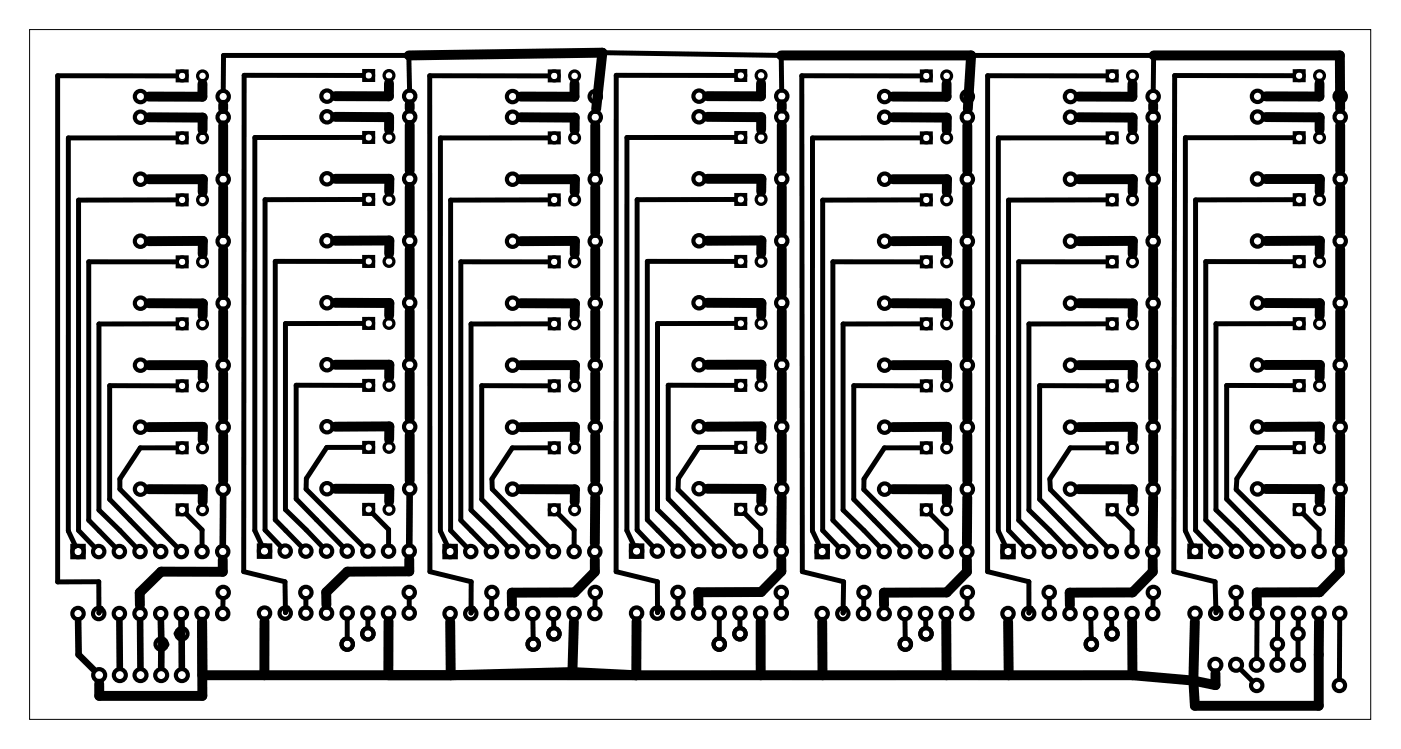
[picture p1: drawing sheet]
<svg xmlns="http://www.w3.org/2000/svg" width="172mm" height="92mm" viewBox="0 0 172 92" stroke-linecap="round" stroke-linejoin="round" font-family="sans-serif">
<path d="M3.6 3.6h164.8v84.8h-164.8z" fill="none" stroke="#000" stroke-width=".12"/>
<g fill="none" stroke="#000" stroke-width=".51">
<path d="M8.9 67.1h1.4v1.4h-1.4zM31.8 67.1h1.4v1.3h-1.4zM54.6 67.1h1.4v1.4h-1.4zM77.5 67.1h1.4v1.3h-1.4zM100.3 67.1h1.4v1.4h-1.4zM123.2 67.1h1.4v1.4h-1.4zM146.1 67.1h1.4v1.4h-1.4z"/>
<circle cx="17.3" cy="11.9" r=".7"/>
<circle cx="17.3" cy="14.4" r=".7"/>
<circle cx="27.4" cy="11.9" r=".7"/>
<circle cx="27.4" cy="14.4" r=".7"/>
<circle cx="40.2" cy="14.4" r=".7"/>
<circle cx="40.2" cy="11.8" r=".7"/>
<circle cx="50.3" cy="11.8" r=".7"/>
<circle cx="50.3" cy="14.4" r=".7"/>
<circle cx="63" cy="11.9" r=".7"/>
<circle cx="63" cy="14.4" r=".7"/>
<circle cx="73.1" cy="11.9" r=".7"/>
<circle cx="73.1" cy="14.4" r=".7"/>
<circle cx="85.9" cy="11.8" r=".7"/>
<circle cx="85.9" cy="14.4" r=".7"/>
<circle cx="96.1" cy="11.8" r=".7"/>
<circle cx="96.1" cy="14.4" r=".7"/>
<circle cx="108.7" cy="14.4" r=".7"/>
<circle cx="108.7" cy="11.9" r=".7"/>
<circle cx="118.9" cy="14.4" r=".7"/>
<circle cx="118.9" cy="11.9" r=".7"/>
<circle cx="131.5" cy="11.9" r=".7"/>
<circle cx="131.5" cy="14.4" r=".7"/>
<circle cx="141.7" cy="14.4" r=".7"/>
<circle cx="141.7" cy="11.9" r=".7"/>
<circle cx="154.5" cy="14.4" r=".7"/>
<circle cx="154.5" cy="11.8" r=".7"/>
<circle cx="164.7" cy="11.8" r=".7"/>
<circle cx="164.7" cy="14.4" r=".7"/>
<circle cx="17.3" cy="29.7" r=".7"/>
<circle cx="17.3" cy="37.3" r=".7"/>
<circle cx="17.3" cy="22" r=".7"/>
<circle cx="27.4" cy="37.3" r=".7"/>
<circle cx="27.4" cy="22" r=".7"/>
<circle cx="27.4" cy="29.7" r=".7"/>
<circle cx="40.2" cy="29.6" r=".7"/>
<circle cx="40.2" cy="37.2" r=".7"/>
<circle cx="40.2" cy="22" r=".7"/>
<circle cx="50.3" cy="37.2" r=".7"/>
<circle cx="50.3" cy="29.6" r=".7"/>
<circle cx="50.3" cy="22" r=".7"/>
<circle cx="63" cy="37.3" r=".7"/>
<circle cx="63" cy="29.7" r=".7"/>
<circle cx="63" cy="22" r=".7"/>
<circle cx="73.1" cy="37.3" r=".7"/>
<circle cx="73.1" cy="29.7" r=".7"/>
<circle cx="73.1" cy="22" r=".7"/>
<circle cx="85.9" cy="29.6" r=".7"/>
<circle cx="85.9" cy="37.2" r=".7"/>
<circle cx="85.9" cy="22" r=".7"/>
<circle cx="96.1" cy="37.2" r=".7"/>
<circle cx="96.1" cy="29.6" r=".7"/>
<circle cx="96.1" cy="22" r=".7"/>
<circle cx="108.7" cy="22" r=".7"/>
<circle cx="108.7" cy="29.7" r=".7"/>
<circle cx="108.7" cy="37.3" r=".7"/>
<circle cx="118.9" cy="29.7" r=".7"/>
<circle cx="118.9" cy="37.3" r=".7"/>
<circle cx="118.9" cy="22" r=".7"/>
<circle cx="131.5" cy="29.6" r=".7"/>
<circle cx="131.5" cy="37.3" r=".7"/>
<circle cx="131.5" cy="22" r=".7"/>
<circle cx="141.7" cy="22" r=".7"/>
<circle cx="141.7" cy="37.3" r=".7"/>
<circle cx="141.7" cy="29.6" r=".7"/>
<circle cx="154.5" cy="22" r=".7"/>
<circle cx="154.5" cy="37.2" r=".7"/>
<circle cx="154.5" cy="29.6" r=".7"/>
<circle cx="164.7" cy="29.6" r=".7"/>
<circle cx="164.7" cy="37.2" r=".7"/>
<circle cx="164.7" cy="22" r=".7"/>
<circle cx="17.3" cy="44.9" r=".7"/>
<circle cx="17.3" cy="52.5" r=".7"/>
<circle cx="27.4" cy="44.9" r=".7"/>
<circle cx="27.4" cy="52.5" r=".7"/>
<circle cx="40.2" cy="52.5" r=".7"/>
<circle cx="40.2" cy="44.8" r=".7"/>
<circle cx="50.3" cy="52.5" r=".7"/>
<circle cx="50.3" cy="44.8" r=".7"/>
<circle cx="63" cy="44.9" r=".7"/>
<circle cx="63" cy="52.5" r=".7"/>
<circle cx="73.1" cy="44.9" r=".7"/>
<circle cx="73.1" cy="52.5" r=".7"/>
<circle cx="85.9" cy="44.8" r=".7"/>
<circle cx="85.9" cy="52.5" r=".7"/>
<circle cx="96.1" cy="44.8" r=".7"/>
<circle cx="96.1" cy="52.5" r=".7"/>
<circle cx="108.7" cy="52.5" r=".7"/>
<circle cx="108.7" cy="44.9" r=".7"/>
<circle cx="118.9" cy="52.5" r=".7"/>
<circle cx="118.9" cy="44.9" r=".7"/>
<circle cx="131.5" cy="44.9" r=".7"/>
<circle cx="131.5" cy="52.5" r=".7"/>
<circle cx="141.7" cy="44.9" r=".7"/>
<circle cx="141.7" cy="52.5" r=".7"/>
<circle cx="154.5" cy="44.9" r=".7"/>
<circle cx="154.5" cy="52.5" r=".7"/>
<circle cx="164.7" cy="44.9" r=".7"/>
<circle cx="164.7" cy="52.5" r=".7"/>
<circle cx="9.6" cy="75.4" r=".7"/>
<circle cx="9.6" cy="67.8" r=".7"/>
<circle cx="12.1" cy="75.4" r=".7"/>
<circle cx="12.1" cy="67.8" r=".7"/>
<circle cx="14.7" cy="75.4" r=".7"/>
<circle cx="14.7" cy="67.8" r=".7"/>
<circle cx="17.2" cy="75.4" r=".7"/>
<circle cx="17.2" cy="67.8" r=".7"/>
<circle cx="17.3" cy="60.1" r=".7"/>
<circle cx="19.7" cy="75.4" r=".7"/>
<circle cx="19.7" cy="67.8" r=".7"/>
<circle cx="19.8" cy="79.2" r=".7"/>
<circle cx="22.3" cy="75.4" r=".7"/>
<circle cx="22.3" cy="67.8" r=".7"/>
<circle cx="22.3" cy="77.9" r=".7"/>
<circle cx="24.8" cy="75.4" r=".7"/>
<circle cx="24.8" cy="67.8" r=".7"/>
<circle cx="27.4" cy="75.4" r=".7"/>
<circle cx="27.4" cy="67.8" r=".7"/>
<circle cx="27.4" cy="72.8" r=".7"/>
<circle cx="27.4" cy="60.1" r=".7"/>
<circle cx="32.5" cy="75.4" r=".7"/>
<circle cx="32.5" cy="67.8" r=".7"/>
<circle cx="35" cy="75.4" r=".7"/>
<circle cx="35" cy="67.8" r=".7"/>
<circle cx="37.6" cy="72.8" r=".7"/>
<circle cx="37.6" cy="75.4" r=".7"/>
<circle cx="37.6" cy="67.8" r=".7"/>
<circle cx="40.1" cy="75.4" r=".7"/>
<circle cx="40.1" cy="67.8" r=".7"/>
<circle cx="40.2" cy="60.1" r=".7"/>
<circle cx="42.7" cy="79.2" r=".7"/>
<circle cx="42.7" cy="75.4" r=".7"/>
<circle cx="42.7" cy="67.8" r=".7"/>
<circle cx="45.2" cy="77.9" r=".7"/>
<circle cx="45.2" cy="75.4" r=".7"/>
<circle cx="45.2" cy="67.8" r=".7"/>
<circle cx="47.7" cy="75.4" r=".7"/>
<circle cx="47.7" cy="67.8" r=".7"/>
<circle cx="50.3" cy="72.8" r=".7"/>
<circle cx="50.3" cy="75.4" r=".7"/>
<circle cx="50.3" cy="67.8" r=".7"/>
<circle cx="50.3" cy="60.1" r=".7"/>
<circle cx="55.3" cy="75.4" r=".7"/>
<circle cx="55.3" cy="67.8" r=".7"/>
<circle cx="57.8" cy="75.4" r=".7"/>
<circle cx="57.8" cy="67.8" r=".7"/>
<circle cx="60.4" cy="75.4" r=".7"/>
<circle cx="60.4" cy="67.8" r=".7"/>
<circle cx="60.4" cy="72.8" r=".7"/>
<circle cx="62.9" cy="75.4" r=".7"/>
<circle cx="62.9" cy="67.8" r=".7"/>
<circle cx="63" cy="60.1" r=".7"/>
<circle cx="65.5" cy="75.4" r=".7"/>
<circle cx="65.5" cy="67.8" r=".7"/>
<circle cx="65.5" cy="79.2" r=".7"/>
<circle cx="68" cy="75.4" r=".7"/>
<circle cx="68" cy="67.8" r=".7"/>
<circle cx="68.1" cy="77.9" r=".7"/>
<circle cx="70.5" cy="75.4" r=".7"/>
<circle cx="70.5" cy="67.8" r=".7"/>
<circle cx="73.1" cy="75.4" r=".7"/>
<circle cx="73.1" cy="67.8" r=".7"/>
<circle cx="73.1" cy="72.8" r=".7"/>
<circle cx="73.1" cy="60.1" r=".7"/>
<circle cx="78.2" cy="75.4" r=".7"/>
<circle cx="78.2" cy="67.8" r=".7"/>
<circle cx="80.8" cy="75.4" r=".7"/>
<circle cx="80.8" cy="67.8" r=".7"/>
<circle cx="83.3" cy="72.8" r=".7"/>
<circle cx="83.3" cy="75.4" r=".7"/>
<circle cx="83.3" cy="67.8" r=".7"/>
<circle cx="85.8" cy="75.4" r=".7"/>
<circle cx="85.8" cy="67.8" r=".7"/>
<circle cx="85.9" cy="60.1" r=".7"/>
<circle cx="88.4" cy="79.2" r=".7"/>
<circle cx="88.4" cy="75.4" r=".7"/>
<circle cx="88.4" cy="67.8" r=".7"/>
<circle cx="90.9" cy="77.9" r=".7"/>
<circle cx="90.9" cy="75.4" r=".7"/>
<circle cx="90.9" cy="67.8" r=".7"/>
<circle cx="93.5" cy="75.4" r=".7"/>
<circle cx="93.5" cy="67.8" r=".7"/>
<circle cx="96" cy="72.8" r=".7"/>
<circle cx="96" cy="75.4" r=".7"/>
<circle cx="96" cy="67.8" r=".7"/>
<circle cx="96.1" cy="60.1" r=".7"/>
<circle cx="101" cy="75.4" r=".7"/>
<circle cx="101" cy="67.8" r=".7"/>
<circle cx="103.6" cy="75.4" r=".7"/>
<circle cx="103.6" cy="67.8" r=".7"/>
<circle cx="106.1" cy="75.4" r=".7"/>
<circle cx="106.1" cy="67.8" r=".7"/>
<circle cx="106.2" cy="72.8" r=".7"/>
<circle cx="108.6" cy="75.4" r=".7"/>
<circle cx="108.6" cy="67.8" r=".7"/>
<circle cx="108.7" cy="60.1" r=".7"/>
<circle cx="111.2" cy="75.4" r=".7"/>
<circle cx="111.2" cy="67.8" r=".7"/>
<circle cx="111.2" cy="79.2" r=".7"/>
<circle cx="113.7" cy="75.4" r=".7"/>
<circle cx="113.7" cy="67.8" r=".7"/>
<circle cx="113.8" cy="77.9" r=".7"/>
<circle cx="116.3" cy="75.4" r=".7"/>
<circle cx="116.3" cy="67.8" r=".7"/>
<circle cx="118.8" cy="75.4" r=".7"/>
<circle cx="118.8" cy="67.8" r=".7"/>
<circle cx="118.9" cy="60.1" r=".7"/>
<circle cx="118.9" cy="72.8" r=".7"/>
<circle cx="123.9" cy="75.4" r=".7"/>
<circle cx="123.9" cy="67.8" r=".7"/>
<circle cx="126.4" cy="75.4" r=".7"/>
<circle cx="126.4" cy="67.8" r=".7"/>
<circle cx="128.9" cy="72.8" r=".7"/>
<circle cx="128.9" cy="75.4" r=".7"/>
<circle cx="128.9" cy="67.8" r=".7"/>
<circle cx="131.5" cy="75.4" r=".7"/>
<circle cx="131.5" cy="67.8" r=".7"/>
<circle cx="131.5" cy="60.1" r=".7"/>
<circle cx="134" cy="75.4" r=".7"/>
<circle cx="134" cy="67.8" r=".7"/>
<circle cx="134.1" cy="79.2" r=".7"/>
<circle cx="136.6" cy="75.4" r=".7"/>
<circle cx="136.6" cy="67.8" r=".7"/>
<circle cx="136.6" cy="77.9" r=".7"/>
<circle cx="139.1" cy="75.4" r=".7"/>
<circle cx="139.1" cy="67.8" r=".7"/>
<circle cx="141.6" cy="75.4" r=".7"/>
<circle cx="141.6" cy="67.8" r=".7"/>
<circle cx="141.7" cy="60.1" r=".7"/>
<circle cx="141.7" cy="72.8" r=".7"/>
<circle cx="146.8" cy="75.4" r=".7"/>
<circle cx="146.8" cy="67.8" r=".7"/>
<circle cx="149.4" cy="75.4" r=".7"/>
<circle cx="149.4" cy="67.8" r=".7"/>
<circle cx="151.9" cy="72.8" r=".7"/>
<circle cx="151.9" cy="75.4" r=".7"/>
<circle cx="151.9" cy="67.8" r=".7"/>
<circle cx="154.5" cy="75.4" r=".7"/>
<circle cx="154.5" cy="67.8" r=".7"/>
<circle cx="154.5" cy="60.1" r=".7"/>
<circle cx="157" cy="79.2" r=".7"/>
<circle cx="157" cy="75.4" r=".7"/>
<circle cx="157" cy="67.8" r=".7"/>
<circle cx="159.5" cy="77.9" r=".7"/>
<circle cx="159.5" cy="75.4" r=".7"/>
<circle cx="159.5" cy="67.8" r=".7"/>
<circle cx="162.1" cy="75.4" r=".7"/>
<circle cx="162.1" cy="67.8" r=".7"/>
<circle cx="164.6" cy="75.4" r=".7"/>
<circle cx="164.6" cy="67.8" r=".7"/>
<circle cx="164.7" cy="60.1" r=".7"/>
<circle cx="12.2" cy="83" r=".74"/>
<circle cx="14.7" cy="83" r=".74"/>
<circle cx="17.3" cy="83" r=".74"/>
<circle cx="19.8" cy="83" r=".74"/>
<circle cx="22.3" cy="83" r=".74"/>
<circle cx="149.3" cy="81.7" r=".74"/>
<circle cx="151.9" cy="81.7" r=".74"/>
<circle cx="154.4" cy="81.7" r=".74"/>
<circle cx="154.4" cy="84.3" r=".7"/>
<circle cx="157" cy="81.7" r=".74"/>
<circle cx="159.5" cy="81.7" r=".74"/>
<circle cx="164.6" cy="84.3" r=".7"/>
</g>
<g fill="none" stroke="#000" stroke-width=".4">
<path d="M21.8 8.7h1.2v1.2h-1.2zM21.8 16.4h1.2v1.2h-1.2zM44.7 8.7h1.2v1.2h-1.2zM44.7 16.3h1.2v1.2h-1.2zM67.5 8.7h1.2v1.2h-1.2zM67.5 16.4h1.2v1.2h-1.2zM90.4 8.7h1.2v1.2h-1.2zM90.4 16.3h1.2v1.2h-1.2zM113.2 8.7h1.2v1.2h-1.2zM113.2 16.4h1.2v1.2h-1.2zM136.1 8.7h1.2v1.2h-1.2zM136.1 16.3h1.2v1.2h-1.2z"/>
<path d="M159 8.7h1.2v1.2h-1.2zM159 16.3h1.2v1.2h-1.2zM21.8 39.2h1.2v1.2h-1.2zM21.8 31.6h1.2v1.2h-1.2zM21.8 24h1.2v1.2h-1.2zM44.7 39.2h1.2v1.2h-1.2zM44.7 31.5h1.2v1.2h-1.2zM44.7 23.9h1.2v1.2h-1.2zM67.5 39.2h1.2v1.2h-1.2zM67.5 31.6h1.2v1.2h-1.2zM67.5 24h1.2v1.2h-1.2zM90.4 39.2h1.2v1.2h-1.2z"/>
<path d="M90.4 31.5h1.2v1.2h-1.2zM90.4 23.9h1.2v1.2h-1.2zM113.2 39.2h1.2v1.2h-1.2zM113.2 31.6h1.2v1.2h-1.2zM113.2 24h1.2v1.2h-1.2zM136.1 39.2h1.2v1.2h-1.2zM136.1 31.6h1.2v1.2h-1.2zM136.1 24h1.2v1.2h-1.2zM159 39.2h1.2v1.2h-1.2zM159 31.6h1.2v1.2h-1.2zM159 23.9h1.2v1.2h-1.2zM21.8 46.8h1.2v1.2h-1.2z"/>
<path d="M21.8 54.5h1.2v1.2h-1.2zM44.7 46.8h1.2v1.2h-1.2zM44.7 54.4h1.2v1.2h-1.2zM67.5 46.8h1.2v1.2h-1.2zM67.5 54.5h1.2v1.2h-1.2zM90.4 46.8h1.2v1.2h-1.2zM90.4 54.4h1.2v1.2h-1.2zM113.2 46.8h1.2v1.2h-1.2zM113.2 54.5h1.2v1.2h-1.2zM136.1 46.8h1.2v1.2h-1.2zM136.1 54.4h1.2v1.2h-1.2zM159 46.8h1.2v1.2h-1.2z"/>
<path d="M159 54.4h1.2v1.2h-1.2zM21.8 62.1h1.2v1.2h-1.2zM44.7 62h1.2v1.2h-1.2zM67.5 62.1h1.2v1.2h-1.2zM90.4 62h1.2v1.2h-1.2zM113.2 62.1h1.2v1.2h-1.2zM136.1 62.1h1.2v1.2h-1.2zM159 62h1.2v1.2h-1.2z"/>
<circle cx="22.4" cy="17" r=".6"/>
<circle cx="22.4" cy="9.3" r=".6"/>
<circle cx="24.9" cy="9.3" r=".6"/>
<circle cx="24.9" cy="17" r=".6"/>
<circle cx="45.3" cy="9.3" r=".6"/>
<circle cx="45.3" cy="16.9" r=".6"/>
<circle cx="47.8" cy="16.9" r=".6"/>
<circle cx="47.8" cy="9.3" r=".6"/>
<circle cx="68.1" cy="9.3" r=".6"/>
<circle cx="68.1" cy="17" r=".6"/>
<circle cx="70.6" cy="17" r=".6"/>
<circle cx="70.6" cy="9.3" r=".6"/>
<circle cx="91" cy="16.9" r=".6"/>
<circle cx="91" cy="9.3" r=".6"/>
<circle cx="93.5" cy="9.3" r=".6"/>
<circle cx="93.5" cy="16.9" r=".6"/>
<circle cx="113.8" cy="9.3" r=".6"/>
<circle cx="113.8" cy="17" r=".6"/>
<circle cx="116.3" cy="17" r=".6"/>
<circle cx="116.3" cy="9.3" r=".6"/>
<circle cx="136.7" cy="16.9" r=".6"/>
<circle cx="136.7" cy="9.3" r=".6"/>
<circle cx="139.2" cy="16.9" r=".6"/>
<circle cx="139.2" cy="9.3" r=".6"/>
<circle cx="159.6" cy="9.3" r=".6"/>
<circle cx="159.6" cy="16.9" r=".6"/>
<circle cx="162.1" cy="16.9" r=".6"/>
<circle cx="162.1" cy="9.3" r=".6"/>
<circle cx="22.4" cy="39.8" r=".6"/>
<circle cx="22.4" cy="32.2" r=".6"/>
<circle cx="22.4" cy="24.6" r=".6"/>
<circle cx="24.9" cy="24.6" r=".6"/>
<circle cx="24.9" cy="39.8" r=".6"/>
<circle cx="24.9" cy="32.2" r=".6"/>
<circle cx="45.3" cy="32.1" r=".6"/>
<circle cx="45.3" cy="24.5" r=".6"/>
<circle cx="45.3" cy="39.8" r=".6"/>
<circle cx="47.8" cy="32.1" r=".6"/>
<circle cx="47.8" cy="39.8" r=".6"/>
<circle cx="47.8" cy="24.5" r=".6"/>
<circle cx="68.1" cy="39.8" r=".6"/>
<circle cx="68.1" cy="32.2" r=".6"/>
<circle cx="68.1" cy="24.6" r=".6"/>
<circle cx="70.6" cy="24.6" r=".6"/>
<circle cx="70.6" cy="39.8" r=".6"/>
<circle cx="70.6" cy="32.2" r=".6"/>
<circle cx="91" cy="24.5" r=".6"/>
<circle cx="91" cy="39.8" r=".6"/>
<circle cx="91" cy="32.1" r=".6"/>
<circle cx="93.5" cy="32.1" r=".6"/>
<circle cx="93.5" cy="39.8" r=".6"/>
<circle cx="93.5" cy="24.5" r=".6"/>
<circle cx="113.8" cy="39.8" r=".6"/>
<circle cx="113.8" cy="32.2" r=".6"/>
<circle cx="113.8" cy="24.6" r=".6"/>
<circle cx="116.3" cy="39.8" r=".6"/>
<circle cx="116.3" cy="24.6" r=".6"/>
<circle cx="116.3" cy="32.2" r=".6"/>
<circle cx="136.7" cy="24.6" r=".6"/>
<circle cx="136.7" cy="32.2" r=".6"/>
<circle cx="136.7" cy="39.8" r=".6"/>
<circle cx="139.2" cy="24.6" r=".6"/>
<circle cx="139.2" cy="39.8" r=".6"/>
<circle cx="139.2" cy="32.2" r=".6"/>
<circle cx="159.6" cy="24.5" r=".6"/>
<circle cx="159.6" cy="39.8" r=".6"/>
<circle cx="159.6" cy="32.2" r=".6"/>
<circle cx="162.1" cy="39.8" r=".6"/>
<circle cx="162.1" cy="32.2" r=".6"/>
<circle cx="162.1" cy="24.5" r=".6"/>
<circle cx="22.4" cy="47.4" r=".6"/>
<circle cx="22.4" cy="55.1" r=".6"/>
<circle cx="24.9" cy="47.4" r=".6"/>
<circle cx="24.9" cy="55.1" r=".6"/>
<circle cx="45.3" cy="47.4" r=".6"/>
<circle cx="45.3" cy="55" r=".6"/>
<circle cx="47.8" cy="47.4" r=".6"/>
<circle cx="47.8" cy="55" r=".6"/>
<circle cx="68.1" cy="47.4" r=".6"/>
<circle cx="68.1" cy="55.1" r=".6"/>
<circle cx="70.6" cy="55.1" r=".6"/>
<circle cx="70.6" cy="47.4" r=".6"/>
<circle cx="91" cy="47.4" r=".6"/>
<circle cx="91" cy="55" r=".6"/>
<circle cx="93.5" cy="47.4" r=".6"/>
<circle cx="93.5" cy="55" r=".6"/>
<circle cx="113.8" cy="47.4" r=".6"/>
<circle cx="113.8" cy="55.1" r=".6"/>
<circle cx="116.3" cy="55.1" r=".6"/>
<circle cx="116.3" cy="47.4" r=".6"/>
<circle cx="136.7" cy="55" r=".6"/>
<circle cx="136.7" cy="47.4" r=".6"/>
<circle cx="139.2" cy="47.4" r=".6"/>
<circle cx="139.2" cy="55" r=".6"/>
<circle cx="159.6" cy="55" r=".6"/>
<circle cx="159.6" cy="47.4" r=".6"/>
<circle cx="162.1" cy="55" r=".6"/>
<circle cx="162.1" cy="47.4" r=".6"/>
<circle cx="22.4" cy="62.7" r=".6"/>
<circle cx="24.9" cy="62.7" r=".6"/>
<circle cx="45.3" cy="62.6" r=".6"/>
<circle cx="47.8" cy="62.6" r=".6"/>
<circle cx="68.1" cy="62.7" r=".6"/>
<circle cx="70.6" cy="62.7" r=".6"/>
<circle cx="91" cy="62.6" r=".6"/>
<circle cx="93.5" cy="62.6" r=".6"/>
<circle cx="113.8" cy="62.7" r=".6"/>
<circle cx="116.3" cy="62.7" r=".6"/>
<circle cx="136.7" cy="62.7" r=".6"/>
<circle cx="139.2" cy="62.7" r=".6"/>
<circle cx="159.6" cy="62.6" r=".6"/>
<circle cx="162.1" cy="62.6" r=".6"/>
</g>
<g fill="none" stroke="#000" stroke-width="1.2">
<path d="M18.3 14.4l6.6 .1v1.5M24.9 10.3v1.6h-6.6M27.4 12.9v.5M27.4 15.4v5.6M41.2 14.4h6.6v1.5M47.8 10.2v1.6h-6.6M50.2 6.8l23.8-.3-.7 6.9M50.3 12.8v.6M50.3 15.4v5.6M64 14.4l6.6 .1v1.5M70.6 10.3v1.6h-6.6M73.1 15.4v5.6"/>
<path d="M86.9 14.4h6.6v1.5M93.5 10.2v1.6h-6.6M96 6.8h23.3l-.4 6.6M96.1 12.8v.6M96.1 15.4v5.6M109.7 14.4l6.6 .1v1.5M116.3 10.3v1.6h-6.6M118.9 15.4v5.6M132.6 14.4l6.6 .1v1.5M139.2 10.3l-.1 1.6h-6.5M141.7 12.9v.5M141.7 15.4v5.6"/>
<path d="M141.8 6.8h22.8l.1 6.6M155.5 14.4h6.7v1.6M162.1 10.3v1.6l-6.6-.1M164.7 15.4v5.6M18.3 37.3h6.6v1.5M18.3 22h6.6v1.6M18.3 29.6h6.6v1.6M27.4 23v5.6M27.4 30.7v5.6M27.4 38.3v5.6M41.2 22h6.6v1.6M41.2 29.6h6.6v1.6"/>
<path d="M41.2 37.2h6.6v1.6M50.3 23v5.6M50.3 30.6v5.6M50.3 38.2v5.6M64 29.6h6.6v1.6M64 22h6.6v1.6M64 37.3h6.6v1.5M73.1 23v5.6M73.1 30.7v5.6M73.1 38.3v5.6M86.9 29.6h6.7l-.1 1.6M86.9 22h6.7l-.1 1.6"/>
<path d="M86.9 37.2h6.7l-.1 1.6M96.1 23v5.6M96.1 30.6v5.6M96.1 38.2v5.6M109.7 22h6.7l-.1 1.6M109.7 29.6h6.7l-.1 1.6M109.7 37.3h6.7l-.1 1.5M118.9 23v5.6M118.9 30.7v5.6M118.9 38.3v5.6M132.6 37.3h6.6v1.5M132.6 22h6.6v1.6"/>
<path d="M132.6 29.6h6.6v1.6M141.7 23v5.6M141.7 30.7v5.6M141.7 38.3v5.6M155.5 22h6.7v1.6M155.5 29.6h6.7v1.6M155.5 37.2l6.7 .1v1.5M164.7 23v5.6M164.7 30.6v5.6M164.7 38.3v5.6M18.3 52.5h6.6v1.6M18.3 44.9h6.6v1.6"/>
<path d="M27.4 45.9v5.6M27.4 53.5v5.6M41.2 52.5l6.6-.1v1.6M41.2 44.8h6.6v1.6M50.3 45.8v5.7M50.3 53.5v5.6M64 44.9h6.6v1.6M64 52.5h6.6v1.6M73.1 45.9v5.6M73.1 53.5v5.6M86.9 44.8h6.7l-.1 1.6M86.9 52.5l6.7-.1-.1 1.6"/>
<path d="M96.1 45.8v5.7M96.1 53.5v5.6M109.7 44.9h6.7l-.1 1.6M109.7 52.5h6.7l-.1 1.6M118.9 45.9v5.6M118.9 53.5v5.6M132.6 44.9h6.6v1.6M132.6 52.5h6.6v1.6M141.7 45.9v5.6M141.7 53.5v5.6M155.5 52.5l6.7-.1v1.7M155.5 44.9h6.7v1.5"/>
<path d="M164.7 45.9v5.6M164.7 53.5v5.6M18.3 60.1l6.6 .1v1.5M27.4 68.8v1.5h-7.6l-2.6 2.6v1.5M32.5 76.4v6.6M41.2 60.1h6.6v1.6M47.7 76.4v6.6M50.3 68.8v1.4l-7.6 .1-2.6 2.5v1.6M55.3 76.4l.1 6.6 14.9-.4M64 60.1l6.6 .1v1.5M70.5 76.4l-.2 6.2M73.1 68.8v1.5l-2.5 2.5-7.7 .1v1.5"/>
<path d="M73.1 61.1v5.7M78.2 76.4v6.6l-7.9-.4M86.9 60.1h6.7l-.1 1.6M93.5 76.4v6.6M96 68.8v1.4l-2.5 2.6h-7.7v1.6M96.1 61.1l-.1 5.6M101 76.4l.1 6.6M109.7 60.1l6.7 .1-.1 1.5M116.3 76.4v6.6M118.8 68.8v1.5l-2.5 2.5-7.7 .1v1.5M118.9 61.1l-.1 5.7M123.9 76.4l.1 6.6"/>
<path d="M132.6 60.1l6.6 .1v1.5M139.1 76.4l.1 6.6M141.6 68.8l.1 1.5-2.5 2.5-7.8 .1 .1 1.5M141.7 61.1v5.7M146.8 76.4l-.2 7.3M155.5 60.1h6.7v1.6M162.1 76.4l-.1 10.4h-15.2l-.2-3.1M164.6 68.8v1.5l-2.5 2.5h-7.7l.1 1.6M164.7 61.1l-.1 5.7M139.2 83l7.4 .7M139.2 83h-114.3l-.1-6.6 .1 9.1h-12.7v-1.5M149.4 82.8v1.4l-2.8-.5"/>
</g>
<g fill="none" stroke="#000" stroke-width=".61">
<path d="M21.7 17h-13.3v48.3l.9 1.8M21.7 9.3h-14.6v62.2h5l.1 3.9 .2-.6M44.6 16.9h-13.3v48.3l.9 1.9M44.6 9.3h-14.6l-.1 61 5.1 1.2 .1 3.8 .3-.6M50.3 11.1l-.1-4.3h-22.7l-.1 4.3M67.4 17h-13.3v48.3l.9 1.8M67.4 9.3h-14.6v61l5.1 1.2v3.9l.3-.6M74 6.5l22 .3 .1 4.3M90.3 16.9h-13.3v48.3l.9 1.9M90.3 9.3h-14.6v61l5.1 1.2v3.8l.3-.6M113.1 17h-13.3v48.3l.9 1.8M113.1 9.3h-14.6l.1 61 5.1 1.2-.1 3.9 .3-.6"/>
<path d="M119.3 6.8h22.5l-.1 4.3M136 16.9l-13.3 .1v48.3l.9 1.8M136 9.3h-14.6v61l5 1.2v3.9l.3-.6M159 16.9h-13.3v48.3l.8 1.9M159 9.3h-14.7l-.1 61 5.1 1.2 .1 3.8 .3-.6M21.7 24.6h-12v40.6l1.9 2.1M21.7 39.8h-9.5v22.9l4.5 4.6M21.7 32.2h-10.8v31.8l3.3 3.3M44.6 39.8h-9.5v22.8l4.5 4.6M44.6 32.1h-10.8v31.8l3.3 3.3M44.6 24.5h-12v40.7l1.9 2M67.4 39.8h-9.5v22.9l4.5 4.6"/>
<path d="M67.4 24.6h-12v40.6l1.9 2.1M67.4 32.2h-10.8v31.8l3.3 3.3M90.3 39.8h-9.5v22.8l4.5 4.6M90.3 32.1h-10.8v31.8l3.3 3.3M90.3 24.5h-12v40.7l2 2M113.1 39.8h-9.5v22.9l4.5 4.6M113.1 24.6h-12v40.6l2 2.1M113.1 32.2h-10.8v31.8l3.3 3.3M136 39.8h-9.6v22.9l4.6 4.6M136 24.6h-12.1v40.6l2 2.1M136 32.2h-10.8v31.7l3.2 3.4M159 32.2h-10.8v31.7l3.2 3.4"/>
<path d="M159 39.8h-9.6v22.9l4.6 4.6M159 24.5l-12.1 .1v40.6l2 2.1M21.7 47.4h-8.2v14l5.7 5.9M21.7 55.1h-4.5l-2.5 3.8v1.2M44.6 55h-4.4l-2.6 3.8v1.3l7.1 7.1M44.6 47.4h-8.2v13.9l5.8 5.9M67.4 55.1h-4.4l-2.6 3.8 .1 1.2 7 7.2M67.4 47.4h-8.2v14l5.8 5.9M90.3 55h-4.4l-2.5 3.8-.1 1.4 7.1 7M90.3 47.4h-8.2v13.9l5.8 5.9M113.1 55.1h-4.4l-2.5 3.8-.1 1.3 7.1 7.1M113.1 47.4h-8.2v14l5.8 5.9"/>
<path d="M136 55l-4.5 .1-2.5 3.8 .1 1.3 7 7.1M136 47.4h-8.2v14l5.7 5.9M159 47.4h-8.3v14l5.8 5.9M159 55h-4.5l-2.5 3.9-.1 1.3 7.1 7.1M14.7 60.1l7.1 7.2M19.8 79.2h.7M21.6 77.9h.7M22.9 63.2l1.9 1.9v2M27.4 73.6v1.1M37.6 73.6v1M42.7 76.1v2.4M45.2 76.1v1.1"/>
<path d="M45.8 63.1l2 2-.1 1.9M50.3 73.6v1M60.4 73.6v1.1M65.5 76.1v2.4M68 76.1v1.1M68.6 63.2l2 1.9-.1 2M73.1 73.6v1.1M83.3 73.6v1M88.4 76.1v2.4M90.9 76.1v1.1M91.5 63.1l2 2v1.9M96 73.6v1"/>
<path d="M106.1 73.6v1.1M111.2 76.1v2.4M113.7 76.1l.1 1.1M114.3 63.2l2 1.9v2M118.8 73.6v1.1M128.9 73.6v1.1M134 76.1l.1 2.4M136.6 76.1v1.1M137.1 63.2l2 1.9v2M141.7 73.6v1.1M151.9 73.6v1.1M154.5 76.1l-.1 4.9"/>
<path d="M157 79.9v1.1M157 76.1v2.4M159.5 78.6v2.4M159.5 76.1v1.1M160.1 63.1l2 2v2M164.6 76.1v7.4M152.4 82.3l1.5 1.4"/>
</g>
<path d="M9.6 76.3l.1 4.2 1.8 1.9M14.7 76.3v5.8M17.2 76.3l.1 5.8M19.8 76.3v5.8M22.3 76.3v5.8M27.4 61v5.9M50.3 60.9v6" fill="none" stroke="#000" stroke-width=".81"/>
</svg>
